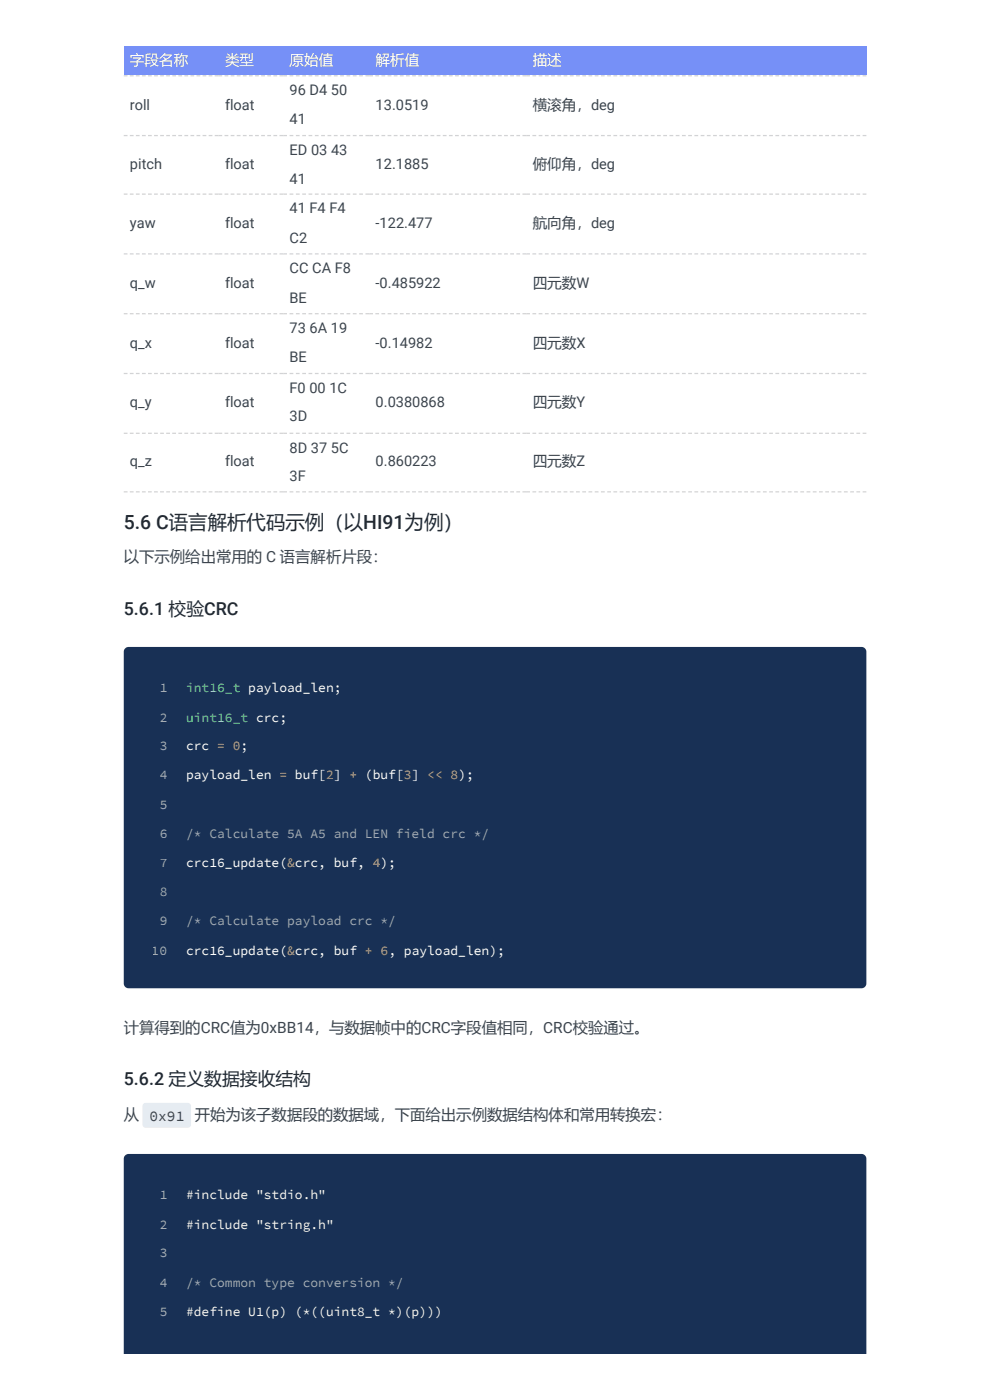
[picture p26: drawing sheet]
<svg xmlns="http://www.w3.org/2000/svg" width="210mm" height="297mm" viewBox="0 0 210 297" stroke-linecap="round" stroke-linejoin="round" font-family="sans-serif">
<defs><g id="words">
<text font-size="4.1" fill="#242a31" x="26.3" y="112.3">5.6 C语言解析代码示例（以HI91为例）</text>
<g font-size="3.8" fill="#242a31">
<text x="26.3" y="130.5">5.6.1 校验CRC</text>
<text x="26.3" y="230.5">5.6.2 定义数据接收结构</text>
</g>
<g font-size="3.3" fill="#3b454e">
<text x="26.3" y="119.4">以下示例给出常用的 C 语言解析片段：</text>
<text x="26.3" y="219.4">计算得到的CRC值为0xBB14，与数据帧中的CRC字段值相同，CRC校验通过。</text>
<text x="26.3" y="237.9">从</text>
<text x="41.3" y="237.9">开始为该子数据段的数据域，下面给出示例数据结构体和常用转换宏：</text>
</g>
<g font-size="3.1" fill="#fff">
<text x="27.6" y="13.8">字段名称</text>
<text x="47.8" y="13.8">类型</text>
<text x="61.5" y="13.8">原始值</text>
<text x="79.8" y="13.8">解析值</text>
<text x="113.1" y="13.8">描述</text>
</g>
<g font-size="3.1" fill="#3b454e">
<text x="27.6" y="23.4">roll</text>
<text x="47.8" y="23.4">float</text>
<text x="61.5" y="20.2">96 D4 50</text>
<text x="79.8" y="23.4">13.0519</text>
<text x="113.1" y="23.4">横滚角，deg</text>
<text x="61.5" y="26.3">41</text>
<text x="27.6" y="35.8">pitch</text>
<text x="47.8" y="35.8">float</text>
<text x="61.5" y="32.9">ED 03 43</text>
<text x="79.8" y="35.8">12.1885</text>
<text x="113.1" y="35.8">俯仰角，deg</text>
<text x="61.5" y="39">41</text>
<text x="61.5" y="45.3">41 F4 F4</text>
<text x="27.6" y="48.5">yaw</text>
<text x="47.8" y="48.5">float</text>
<text x="61.5" y="51.7">C2</text>
<text x="79.8" y="48.5">-122.477</text>
<text x="113.1" y="48.5">航向角，deg</text>
<text x="61.5" y="58">CC CA F8</text>
<text x="27.6" y="61.2">q_w</text>
<text x="47.8" y="61.2">float</text>
<text x="61.5" y="64.4">BE</text>
<text x="79.8" y="61.2">-0.485922</text>
<text x="113.1" y="61.2">四元数W</text>
<text x="61.5" y="70.7">73 6A 19</text>
<text x="27.6" y="73.9">q_x</text>
<text x="47.8" y="73.9">float</text>
<text x="61.5" y="76.8">BE</text>
<text x="79.8" y="73.9">-0.14982</text>
<text x="113.1" y="73.9">四元数X</text>
<text x="61.5" y="83.4">F0 00 1C</text>
<text x="27.6" y="86.3">q_y</text>
<text x="47.8" y="86.3">float</text>
<text x="61.5" y="89.5">3D</text>
<text x="79.8" y="86.3">0.0380868</text>
<text x="113.1" y="86.3">四元数Y</text>
<text x="27.6" y="99">q_z</text>
<text x="47.8" y="99">float</text>
<text x="61.5" y="96.1">8D 37 5C</text>
<text x="79.8" y="99">0.860223</text>
<text x="113.1" y="99">四元数Z</text>
<text x="61.5" y="102.2">3F</text>
<text x="31.7" y="238.1">0x91</text>
</g>
<g font-size="2.8" fill="#fff">
<text x="33.9" y="146.9">1</text>
<text x="33.9" y="153.3">2</text>
<text x="33.9" y="159.4">3</text>
<text x="39.5" y="159.4">crc = 0;</text>
<text x="33.9" y="165.5">4</text>
<text x="39.5" y="165.5">payload_len = buf[2] + (buf[3] &lt;&lt; 8);</text>
<text x="33.9" y="171.8">5</text>
<text x="33.9" y="177.9">6</text>
<text x="33.9" y="184.2">7</text>
<text x="39.5" y="184.2">crc16_update(&amp;crc, buf, 4);</text>
<text x="33.9" y="190.3">8</text>
<text x="33.9" y="196.4">9</text>
<text x="32.2" y="202.8">10</text>
<text x="39.5" y="202.8">crc16_update(&amp;crc, buf + 6, payload_len);</text>
<text x="33.9" y="254.6">1</text>
<text x="33.9" y="261">2</text>
<text x="33.9" y="267.1">3</text>
<text x="33.9" y="273.4">4</text>
<text x="33.9" y="279.5">5</text>
</g>
<g font-size="2.8" fill="#82ee9d">
<text x="39.5" y="146.9">int16_t payload_len;</text>
<text x="39.5" y="153.3">uint16_t crc;</text>
</g>
<g font-size="2.8" fill="#9daab6">
<text x="39.5" y="177.9">/* Calculate 5A A5 and LEN field crc */</text>
<text x="39.5" y="196.4">/* Calculate payload crc */</text>
<text x="39.5" y="273.4">/* Common type conversion */</text>
</g>
<g font-size="2.8" fill="#f8f8f2">
<text x="39.5" y="254.6">#include &quot;stdio.h&quot;</text>
<text x="39.5" y="261">#include &quot;string.h&quot;</text>
<text x="39.5" y="279.5">#define U1(p) (*((uint8_t *)(p)))</text>
</g>
</g></defs>
<g fill="#7690f7">
<path d="M26.3 9.9h20.1v6.1h-20.1z"/>
<path d="M46.4 9.9h13.7v6.1h-13.7z"/>
<path d="M60.1 9.9h18.3v6.1h-18.3z"/>
<path d="M78.4 9.9h33.3v6.1h-33.3z"/>
<path d="M111.7 9.9h72.3v6.1h-72.3z"/>
</g>
<g fill="#d3d3d3">
<path d="M26.3 16h.8v.2h-.8zM27.6 16h.8v.2h-.8zM28.9 16h.8v.2h-.8zM30.1 16h.8v.2h-.8zM31.4 16h.8v.2h-.8zM32.7 16h.8v.2h-.8zM34 16h.8v.2h-.8zM35.3 16h.8v.2h-.8zM36.6 16h.8v.2h-.8zM37.9 16h.8v.2h-.8zM39.2 16h.8v.2h-.8zM40.4 16h.8v.2h-.8zM41.7 16h.8v.2h-.8zM43 16h.8v.2h-.8zM44.3 16h.8v.2h-.8zM45.6 16h.8v.2h-.8z"/>
<path d="M46.4 16h.8v.2h-.8zM47.7 16h.8v.2h-.8zM49 16h.8v.2h-.8zM50.3 16h.8v.2h-.8zM51.6 16h.8v.2h-.8zM52.9 16h.8v.2h-.8zM54.2 16h.8v.2h-.8zM55.5 16h.8v.2h-.8zM56.8 16h.8v.2h-.8zM58.1 16h.8v.2h-.8zM59.4 16h.7v.2h-.7z"/>
<path d="M60.1 16h.8v.2h-.8zM61.5 16h.8v.2h-.8zM62.8 16h.8v.2h-.8zM64.2 16h.8v.2h-.8zM65.5 16h.8v.2h-.8zM66.9 16h.8v.2h-.8zM68.2 16h.8v.2h-.8zM69.6 16h.7v.2h-.7zM70.9 16h.8v.2h-.8zM72.2 16h.8v.2h-.8zM73.6 16h.8v.2h-.8zM74.9 16h.8v.2h-.8zM76.3 16h.8v.2h-.8zM77.6 16h.8v.2h-.8z"/>
<path d="M78.4 16h.8v.2h-.8zM79.7 16h.8v.2h-.8zM81 16h.8v.2h-.8zM82.3 16h.8v.2h-.8zM83.6 16h.8v.2h-.8zM84.9 16h.8v.2h-.8zM86.2 16h.8v.2h-.8zM87.5 16h.8v.2h-.8zM88.8 16h.8v.2h-.8zM90.1 16h.8v.2h-.8zM91.4 16h.8v.2h-.8zM92.7 16h.8v.2h-.8zM94 16h.8v.2h-.8zM95.3 16h.8v.2h-.8zM96.6 16h.8v.2h-.8zM97.9 16h.8v.2h-.8zM99.2 16h.8v.2h-.8zM100.5 16h.8v.2h-.8zM101.8 16h.8v.2h-.8zM103.1 16h.8v.2h-.8zM104.4 16h.8v.2h-.8zM105.7 16h.8v.2h-.8zM107 16h.8v.2h-.8zM108.3 16h.8v.2h-.8zM109.6 16h.8v.2h-.8zM110.9 16h.8v.2h-.8z"/>
<path d="M111.7 16h.8v.2h-.8zM113.1 16h.8v.2h-.8zM114.4 16h.8v.2h-.8zM115.7 16h.8v.2h-.8zM117 16h.8v.2h-.8zM118.4 16h.8v.2h-.8zM119.7 16h.8v.2h-.8zM121 16h.8v.2h-.8zM122.3 16h.8v.2h-.8zM123.6 16h.8v.2h-.8zM125 16h.8v.2h-.8zM126.3 16h.8v.2h-.8zM127.6 16h.8v.2h-.8zM128.9 16h.8v.2h-.8zM130.3 16h.8v.2h-.8zM131.6 16h.8v.2h-.8zM132.9 16h.8v.2h-.8zM134.2 16h.8v.2h-.8zM135.6 16h.7v.2h-.7zM136.9 16h.8v.2h-.8zM138.2 16h.8v.2h-.8zM139.5 16h.8v.2h-.8zM140.8 16h.8v.2h-.8zM142.2 16h.8v.2h-.8zM143.5 16h.8v.2h-.8zM144.8 16h.8v.2h-.8zM146.1 16h.8v.2h-.8zM147.5 16h.8v.2h-.8zM148.8 16h.8v.2h-.8zM150.1 16h.8v.2h-.8zM151.4 16h.8v.2h-.8zM152.8 16h.7v.2h-.7zM154.1 16h.8v.2h-.8zM155.4 16h.8v.2h-.8zM156.7 16h.8v.2h-.8zM158 16h.8v.2h-.8zM159.4 16h.8v.2h-.8zM160.7 16h.8v.2h-.8zM162 16h.8v.2h-.8zM163.3 16h.8v.2h-.8zM164.7 16h.8v.2h-.8zM166 16h.8v.2h-.8zM167.3 16h.8v.2h-.8zM168.6 16h.8v.2h-.8zM170 16h.7v.2h-.7zM171.3 16h.8v.2h-.8zM172.6 16h.8v.2h-.8zM173.9 16h.8v.2h-.8zM175.2 16h.8v.2h-.8zM176.6 16h.8v.2h-.8zM177.9 16h.8v.2h-.8zM179.2 16h.8v.2h-.8zM180.5 16h.8v.2h-.8zM181.9 16h.8v.2h-.8zM183.2 16h.8v.2h-.8z"/>
<path d="M26.3 28.7h.8v.2h-.8zM27.6 28.7h.8v.2h-.8zM28.9 28.7h.8v.2h-.8zM30.1 28.7h.8v.2h-.8zM31.4 28.7h.8v.2h-.8zM32.7 28.7h.8v.2h-.8zM34 28.7h.8v.2h-.8zM35.3 28.7h.8v.2h-.8zM36.6 28.7h.8v.2h-.8zM37.9 28.7h.8v.2h-.8zM39.2 28.7h.8v.2h-.8zM40.4 28.7h.8v.2h-.8zM41.7 28.7h.8v.2h-.8zM43 28.7h.8v.2h-.8zM44.3 28.7h.8v.2h-.8zM45.6 28.7h.8v.2h-.8z"/>
<path d="M46.4 28.7h.8v.2h-.8zM47.7 28.7h.8v.2h-.8zM49 28.7h.8v.2h-.8zM50.3 28.7h.8v.2h-.8zM51.6 28.7h.8v.2h-.8zM52.9 28.7h.8v.2h-.8zM54.2 28.7h.8v.2h-.8zM55.5 28.7h.8v.2h-.8zM56.8 28.7h.8v.2h-.8zM58.1 28.7h.8v.2h-.8zM59.4 28.7h.7v.2h-.7z"/>
<path d="M60.1 28.7h.8v.2h-.8zM61.5 28.7h.8v.2h-.8zM62.8 28.7h.8v.2h-.8zM64.2 28.7h.8v.2h-.8zM65.5 28.7h.8v.2h-.8zM66.9 28.7h.8v.2h-.8zM68.2 28.7h.8v.2h-.8zM69.6 28.7h.7v.2h-.7zM70.9 28.7h.8v.2h-.8zM72.2 28.7h.8v.2h-.8zM73.6 28.7h.8v.2h-.8zM74.9 28.7h.8v.2h-.8zM76.3 28.7h.8v.2h-.8zM77.6 28.7h.8v.2h-.8z"/>
<path d="M78.4 28.7h.8v.2h-.8zM79.7 28.7h.8v.2h-.8zM81 28.7h.8v.2h-.8zM82.3 28.7h.8v.2h-.8zM83.6 28.7h.8v.2h-.8zM84.9 28.7h.8v.2h-.8zM86.2 28.7h.8v.2h-.8zM87.5 28.7h.8v.2h-.8zM88.8 28.7h.8v.2h-.8zM90.1 28.7h.8v.2h-.8zM91.4 28.7h.8v.2h-.8zM92.7 28.7h.8v.2h-.8zM94 28.7h.8v.2h-.8zM95.3 28.7h.8v.2h-.8zM96.6 28.7h.8v.2h-.8zM97.9 28.7h.8v.2h-.8zM99.2 28.7h.8v.2h-.8zM100.5 28.7h.8v.2h-.8zM101.8 28.7h.8v.2h-.8zM103.1 28.7h.8v.2h-.8zM104.4 28.7h.8v.2h-.8zM105.7 28.7h.8v.2h-.8zM107 28.7h.8v.2h-.8zM108.3 28.7h.8v.2h-.8zM109.6 28.7h.8v.2h-.8zM110.9 28.7h.8v.2h-.8z"/>
<path d="M111.7 28.7h.8v.2h-.8zM113.1 28.7h.8v.2h-.8zM114.4 28.7h.8v.2h-.8zM115.7 28.7h.8v.2h-.8zM117 28.7h.8v.2h-.8zM118.4 28.7h.8v.2h-.8zM119.7 28.7h.8v.2h-.8zM121 28.7h.8v.2h-.8zM122.3 28.7h.8v.2h-.8zM123.6 28.7h.8v.2h-.8zM125 28.7h.8v.2h-.8zM126.3 28.7h.8v.2h-.8zM127.6 28.7h.8v.2h-.8zM128.9 28.7h.8v.2h-.8zM130.3 28.7h.8v.2h-.8zM131.6 28.7h.8v.2h-.8zM132.9 28.7h.8v.2h-.8zM134.2 28.7h.8v.2h-.8zM135.6 28.7h.7v.2h-.7zM136.9 28.7h.8v.2h-.8zM138.2 28.7h.8v.2h-.8zM139.5 28.7h.8v.2h-.8zM140.8 28.7h.8v.2h-.8zM142.2 28.7h.8v.2h-.8zM143.5 28.7h.8v.2h-.8zM144.8 28.7h.8v.2h-.8zM146.1 28.7h.8v.2h-.8zM147.5 28.7h.8v.2h-.8zM148.8 28.7h.8v.2h-.8zM150.1 28.7h.8v.2h-.8zM151.4 28.7h.8v.2h-.8zM152.8 28.7h.7v.2h-.7zM154.1 28.7h.8v.2h-.8zM155.4 28.7h.8v.2h-.8zM156.7 28.7h.8v.2h-.8zM158 28.7h.8v.2h-.8zM159.4 28.7h.8v.2h-.8zM160.7 28.7h.8v.2h-.8zM162 28.7h.8v.2h-.8zM163.3 28.7h.8v.2h-.8zM164.7 28.7h.8v.2h-.8zM166 28.7h.8v.2h-.8zM167.3 28.7h.8v.2h-.8zM168.6 28.7h.8v.2h-.8zM170 28.7h.7v.2h-.7zM171.3 28.7h.8v.2h-.8zM172.6 28.7h.8v.2h-.8zM173.9 28.7h.8v.2h-.8zM175.2 28.7h.8v.2h-.8zM176.6 28.7h.8v.2h-.8zM177.9 28.7h.8v.2h-.8zM179.2 28.7h.8v.2h-.8zM180.5 28.7h.8v.2h-.8zM181.9 28.7h.8v.2h-.8zM183.2 28.7h.8v.2h-.8z"/>
<path d="M26.3 41.1h.8v.3h-.8zM27.6 41.1h.8v.3h-.8zM28.9 41.1h.8v.3h-.8zM30.1 41.1h.8v.3h-.8zM31.4 41.1h.8v.3h-.8zM32.7 41.1h.8v.3h-.8zM34 41.1h.8v.3h-.8zM35.3 41.1h.8v.3h-.8zM36.6 41.1h.8v.3h-.8zM37.9 41.1h.8v.3h-.8zM39.2 41.1h.8v.3h-.8zM40.4 41.1h.8v.3h-.8zM41.7 41.1h.8v.3h-.8zM43 41.1h.8v.3h-.8zM44.3 41.1h.8v.3h-.8zM45.6 41.1h.8v.3h-.8z"/>
<path d="M46.4 41.1h.8v.3h-.8zM47.7 41.1h.8v.3h-.8zM49 41.1h.8v.3h-.8zM50.3 41.1h.8v.3h-.8zM51.6 41.1h.8v.3h-.8zM52.9 41.1h.8v.3h-.8zM54.2 41.1h.8v.3h-.8zM55.5 41.1h.8v.3h-.8zM56.8 41.1h.8v.3h-.8zM58.1 41.1h.8v.3h-.8zM59.4 41.1h.7v.3h-.7z"/>
<path d="M60.1 41.1h.8v.3h-.8zM61.5 41.1h.8v.3h-.8zM62.8 41.1h.8v.3h-.8zM64.2 41.1h.8v.3h-.8zM65.5 41.1h.8v.3h-.8zM66.9 41.1h.8v.3h-.8zM68.2 41.1h.8v.3h-.8zM69.6 41.1h.7v.3h-.7zM70.9 41.1h.8v.3h-.8zM72.2 41.1h.8v.3h-.8zM73.6 41.1h.8v.3h-.8zM74.9 41.1h.8v.3h-.8zM76.3 41.1h.8v.3h-.8zM77.6 41.1h.8v.3h-.8z"/>
<path d="M78.4 41.1h.8v.3h-.8zM79.7 41.1h.8v.3h-.8zM81 41.1h.8v.3h-.8zM82.3 41.1h.8v.3h-.8zM83.6 41.1h.8v.3h-.8zM84.9 41.1h.8v.3h-.8zM86.2 41.1h.8v.3h-.8zM87.5 41.1h.8v.3h-.8zM88.8 41.1h.8v.3h-.8zM90.1 41.1h.8v.3h-.8zM91.4 41.1h.8v.3h-.8zM92.7 41.1h.8v.3h-.8zM94 41.1h.8v.3h-.8zM95.3 41.1h.8v.3h-.8zM96.6 41.1h.8v.3h-.8zM97.9 41.1h.8v.3h-.8zM99.2 41.1h.8v.3h-.8zM100.5 41.1h.8v.3h-.8zM101.8 41.1h.8v.3h-.8zM103.1 41.1h.8v.3h-.8zM104.4 41.1h.8v.3h-.8zM105.7 41.1h.8v.3h-.8zM107 41.1h.8v.3h-.8zM108.3 41.1h.8v.3h-.8zM109.6 41.1h.8v.3h-.8zM110.9 41.1h.8v.3h-.8z"/>
<path d="M111.7 41.1h.8v.3h-.8zM113.1 41.1h.8v.3h-.8zM114.4 41.1h.8v.3h-.8zM115.7 41.1h.8v.3h-.8zM117 41.1h.8v.3h-.8zM118.4 41.1h.8v.3h-.8zM119.7 41.1h.8v.3h-.8zM121 41.1h.8v.3h-.8zM122.3 41.1h.8v.3h-.8zM123.6 41.1h.8v.3h-.8zM125 41.1h.8v.3h-.8zM126.3 41.1h.8v.3h-.8zM127.6 41.1h.8v.3h-.8zM128.9 41.1h.8v.3h-.8zM130.3 41.1h.8v.3h-.8zM131.6 41.1h.8v.3h-.8zM132.9 41.1h.8v.3h-.8zM134.2 41.1h.8v.3h-.8zM135.6 41.1h.7v.3h-.7zM136.9 41.1h.8v.3h-.8zM138.2 41.1h.8v.3h-.8zM139.5 41.1h.8v.3h-.8zM140.8 41.1h.8v.3h-.8zM142.2 41.1h.8v.3h-.8zM143.5 41.1h.8v.3h-.8zM144.8 41.1h.8v.3h-.8zM146.1 41.1h.8v.3h-.8zM147.5 41.1h.8v.3h-.8zM148.8 41.1h.8v.3h-.8zM150.1 41.1h.8v.3h-.8zM151.4 41.1h.8v.3h-.8zM152.8 41.1h.7v.3h-.7zM154.1 41.1h.8v.3h-.8zM155.4 41.1h.8v.3h-.8zM156.7 41.1h.8v.3h-.8zM158 41.1h.8v.3h-.8zM159.4 41.1h.8v.3h-.8zM160.7 41.1h.8v.3h-.8zM162 41.1h.8v.3h-.8zM163.3 41.1h.8v.3h-.8zM164.7 41.1h.8v.3h-.8zM166 41.1h.8v.3h-.8zM167.3 41.1h.8v.3h-.8zM168.6 41.1h.8v.3h-.8zM170 41.1h.7v.3h-.7zM171.3 41.1h.8v.3h-.8zM172.6 41.1h.8v.3h-.8zM173.9 41.1h.8v.3h-.8zM175.2 41.1h.8v.3h-.8zM176.6 41.1h.8v.3h-.8zM177.9 41.1h.8v.3h-.8zM179.2 41.1h.8v.3h-.8zM180.5 41.1h.8v.3h-.8zM181.9 41.1h.8v.3h-.8zM183.2 41.1h.8v.3h-.8z"/>
<path d="M26.3 53.8h.8v.3h-.8zM27.6 53.8h.8v.3h-.8zM28.9 53.8h.8v.3h-.8zM30.1 53.8h.8v.3h-.8zM31.4 53.8h.8v.3h-.8zM32.7 53.8h.8v.3h-.8zM34 53.8h.8v.3h-.8zM35.3 53.8h.8v.3h-.8zM36.6 53.8h.8v.3h-.8zM37.9 53.8h.8v.3h-.8zM39.2 53.8h.8v.3h-.8zM40.4 53.8h.8v.3h-.8zM41.7 53.8h.8v.3h-.8zM43 53.8h.8v.3h-.8zM44.3 53.8h.8v.3h-.8zM45.6 53.8h.8v.3h-.8z"/>
<path d="M46.4 53.8h.8v.3h-.8zM47.7 53.8h.8v.3h-.8zM49 53.8h.8v.3h-.8zM50.3 53.8h.8v.3h-.8zM51.6 53.8h.8v.3h-.8zM52.9 53.8h.8v.3h-.8zM54.2 53.8h.8v.3h-.8zM55.5 53.8h.8v.3h-.8zM56.8 53.8h.8v.3h-.8zM58.1 53.8h.8v.3h-.8zM59.4 53.8h.7v.3h-.7z"/>
<path d="M60.1 53.8h.8v.3h-.8zM61.5 53.8h.8v.3h-.8zM62.8 53.8h.8v.3h-.8zM64.2 53.8h.8v.3h-.8zM65.5 53.8h.8v.3h-.8zM66.9 53.8h.8v.3h-.8zM68.2 53.8h.8v.3h-.8zM69.6 53.8h.7v.3h-.7zM70.9 53.8h.8v.3h-.8zM72.2 53.8h.8v.3h-.8zM73.6 53.8h.8v.3h-.8zM74.9 53.8h.8v.3h-.8zM76.3 53.8h.8v.3h-.8zM77.6 53.8h.8v.3h-.8z"/>
<path d="M78.4 53.8h.8v.3h-.8zM79.7 53.8h.8v.3h-.8zM81 53.8h.8v.3h-.8zM82.3 53.8h.8v.3h-.8zM83.6 53.8h.8v.3h-.8zM84.9 53.8h.8v.3h-.8zM86.2 53.8h.8v.3h-.8zM87.5 53.8h.8v.3h-.8zM88.8 53.8h.8v.3h-.8zM90.1 53.8h.8v.3h-.8zM91.4 53.8h.8v.3h-.8zM92.7 53.8h.8v.3h-.8zM94 53.8h.8v.3h-.8zM95.3 53.8h.8v.3h-.8zM96.6 53.8h.8v.3h-.8zM97.9 53.8h.8v.3h-.8zM99.2 53.8h.8v.3h-.8zM100.5 53.8h.8v.3h-.8zM101.8 53.8h.8v.3h-.8zM103.1 53.8h.8v.3h-.8zM104.4 53.8h.8v.3h-.8zM105.7 53.8h.8v.3h-.8zM107 53.8h.8v.3h-.8zM108.3 53.8h.8v.3h-.8zM109.6 53.8h.8v.3h-.8zM110.9 53.8h.8v.3h-.8z"/>
<path d="M111.7 53.8h.8v.3h-.8zM113.1 53.8h.8v.3h-.8zM114.4 53.8h.8v.3h-.8zM115.7 53.8h.8v.3h-.8zM117 53.8h.8v.3h-.8zM118.4 53.8h.8v.3h-.8zM119.7 53.8h.8v.3h-.8zM121 53.8h.8v.3h-.8zM122.3 53.8h.8v.3h-.8zM123.6 53.8h.8v.3h-.8zM125 53.8h.8v.3h-.8zM126.3 53.8h.8v.3h-.8zM127.6 53.8h.8v.3h-.8zM128.9 53.8h.8v.3h-.8zM130.3 53.8h.8v.3h-.8zM131.6 53.8h.8v.3h-.8zM132.9 53.8h.8v.3h-.8zM134.2 53.8h.8v.3h-.8zM135.6 53.8h.7v.3h-.7zM136.9 53.8h.8v.3h-.8zM138.2 53.8h.8v.3h-.8zM139.5 53.8h.8v.3h-.8zM140.8 53.8h.8v.3h-.8zM142.2 53.8h.8v.3h-.8zM143.5 53.8h.8v.3h-.8zM144.8 53.8h.8v.3h-.8zM146.1 53.8h.8v.3h-.8zM147.5 53.8h.8v.3h-.8zM148.8 53.8h.8v.3h-.8zM150.1 53.8h.8v.3h-.8zM151.4 53.8h.8v.3h-.8zM152.8 53.8h.7v.3h-.7zM154.1 53.8h.8v.3h-.8zM155.4 53.8h.8v.3h-.8zM156.7 53.8h.8v.3h-.8zM158 53.8h.8v.3h-.8zM159.4 53.8h.8v.3h-.8zM160.7 53.8h.8v.3h-.8zM162 53.8h.8v.3h-.8zM163.3 53.8h.8v.3h-.8zM164.7 53.8h.8v.3h-.8zM166 53.8h.8v.3h-.8zM167.3 53.8h.8v.3h-.8zM168.6 53.8h.8v.3h-.8zM170 53.8h.7v.3h-.7zM171.3 53.8h.8v.3h-.8zM172.6 53.8h.8v.3h-.8zM173.9 53.8h.8v.3h-.8zM175.2 53.8h.8v.3h-.8zM176.6 53.8h.8v.3h-.8zM177.9 53.8h.8v.3h-.8zM179.2 53.8h.8v.3h-.8zM180.5 53.8h.8v.3h-.8zM181.9 53.8h.8v.3h-.8zM183.2 53.8h.8v.3h-.8z"/>
<path d="M26.3 66.5h.8v.3h-.8zM27.6 66.5h.8v.3h-.8zM28.9 66.5h.8v.3h-.8zM30.1 66.5h.8v.3h-.8zM31.4 66.5h.8v.3h-.8zM32.7 66.5h.8v.3h-.8zM34 66.5h.8v.3h-.8zM35.3 66.5h.8v.3h-.8zM36.6 66.5h.8v.3h-.8zM37.9 66.5h.8v.3h-.8zM39.2 66.5h.8v.3h-.8zM40.4 66.5h.8v.3h-.8zM41.7 66.5h.8v.3h-.8zM43 66.5h.8v.3h-.8zM44.3 66.5h.8v.3h-.8zM45.6 66.5h.8v.3h-.8z"/>
<path d="M46.4 66.5h.8v.3h-.8zM47.7 66.5h.8v.3h-.8zM49 66.5h.8v.3h-.8zM50.3 66.5h.8v.3h-.8zM51.6 66.5h.8v.3h-.8zM52.9 66.5h.8v.3h-.8zM54.2 66.5h.8v.3h-.8zM55.5 66.5h.8v.3h-.8zM56.8 66.5h.8v.3h-.8zM58.1 66.5h.8v.3h-.8zM59.4 66.5h.7v.3h-.7z"/>
<path d="M60.1 66.5h.8v.3h-.8zM61.5 66.5h.8v.3h-.8zM62.8 66.5h.8v.3h-.8zM64.2 66.5h.8v.3h-.8zM65.5 66.5h.8v.3h-.8zM66.9 66.5h.8v.3h-.8zM68.2 66.5h.8v.3h-.8zM69.6 66.5h.7v.3h-.7zM70.9 66.5h.8v.3h-.8zM72.2 66.5h.8v.3h-.8zM73.6 66.5h.8v.3h-.8zM74.9 66.5h.8v.3h-.8zM76.3 66.5h.8v.3h-.8zM77.6 66.5h.8v.3h-.8z"/>
<path d="M78.4 66.5h.8v.3h-.8zM79.7 66.5h.8v.3h-.8zM81 66.5h.8v.3h-.8zM82.3 66.5h.8v.3h-.8zM83.6 66.5h.8v.3h-.8zM84.9 66.5h.8v.3h-.8zM86.2 66.5h.8v.3h-.8zM87.5 66.5h.8v.3h-.8zM88.8 66.5h.8v.3h-.8zM90.1 66.5h.8v.3h-.8zM91.4 66.5h.8v.3h-.8zM92.7 66.5h.8v.3h-.8zM94 66.5h.8v.3h-.8zM95.3 66.5h.8v.3h-.8zM96.6 66.5h.8v.3h-.8zM97.9 66.5h.8v.3h-.8zM99.2 66.5h.8v.3h-.8zM100.5 66.5h.8v.3h-.8zM101.8 66.5h.8v.3h-.8zM103.1 66.5h.8v.3h-.8zM104.4 66.5h.8v.3h-.8zM105.7 66.5h.8v.3h-.8zM107 66.5h.8v.3h-.8zM108.3 66.5h.8v.3h-.8zM109.6 66.5h.8v.3h-.8zM110.9 66.5h.8v.3h-.8z"/>
<path d="M111.7 66.5h.8v.3h-.8zM113.1 66.5h.8v.3h-.8zM114.4 66.5h.8v.3h-.8zM115.7 66.5h.8v.3h-.8zM117 66.5h.8v.3h-.8zM118.4 66.5h.8v.3h-.8zM119.7 66.5h.8v.3h-.8zM121 66.5h.8v.3h-.8zM122.3 66.5h.8v.3h-.8zM123.6 66.5h.8v.3h-.8zM125 66.5h.8v.3h-.8zM126.3 66.5h.8v.3h-.8zM127.6 66.5h.8v.3h-.8zM128.9 66.5h.8v.3h-.8zM130.3 66.5h.8v.3h-.8zM131.6 66.5h.8v.3h-.8zM132.9 66.5h.8v.3h-.8zM134.2 66.5h.8v.3h-.8zM135.6 66.5h.7v.3h-.7zM136.9 66.5h.8v.3h-.8zM138.2 66.5h.8v.3h-.8zM139.5 66.5h.8v.3h-.8zM140.8 66.5h.8v.3h-.8zM142.2 66.5h.8v.3h-.8zM143.5 66.5h.8v.3h-.8zM144.8 66.5h.8v.3h-.8zM146.1 66.5h.8v.3h-.8zM147.5 66.5h.8v.3h-.8zM148.8 66.5h.8v.3h-.8zM150.1 66.5h.8v.3h-.8zM151.4 66.5h.8v.3h-.8zM152.8 66.5h.7v.3h-.7zM154.1 66.5h.8v.3h-.8zM155.4 66.5h.8v.3h-.8zM156.7 66.5h.8v.3h-.8zM158 66.5h.8v.3h-.8zM159.4 66.5h.8v.3h-.8zM160.7 66.5h.8v.3h-.8zM162 66.5h.8v.3h-.8zM163.3 66.5h.8v.3h-.8zM164.7 66.5h.8v.3h-.8zM166 66.5h.8v.3h-.8zM167.3 66.5h.8v.3h-.8zM168.6 66.5h.8v.3h-.8zM170 66.5h.7v.3h-.7zM171.3 66.5h.8v.3h-.8zM172.6 66.5h.8v.3h-.8zM173.9 66.5h.8v.3h-.8zM175.2 66.5h.8v.3h-.8zM176.6 66.5h.8v.3h-.8zM177.9 66.5h.8v.3h-.8zM179.2 66.5h.8v.3h-.8zM180.5 66.5h.8v.3h-.8zM181.9 66.5h.8v.3h-.8zM183.2 66.5h.8v.3h-.8z"/>
<path d="M26.3 79.2h.8v.3h-.8zM27.6 79.2h.8v.3h-.8zM28.9 79.2h.8v.3h-.8zM30.1 79.2h.8v.3h-.8zM31.4 79.2h.8v.3h-.8zM32.7 79.2h.8v.3h-.8zM34 79.2h.8v.3h-.8zM35.3 79.2h.8v.3h-.8zM36.6 79.2h.8v.3h-.8zM37.9 79.2h.8v.3h-.8zM39.2 79.2h.8v.3h-.8zM40.4 79.2h.8v.3h-.8zM41.7 79.2h.8v.3h-.8zM43 79.2h.8v.3h-.8zM44.3 79.2h.8v.3h-.8zM45.6 79.2h.8v.3h-.8z"/>
<path d="M46.4 79.2h.8v.3h-.8zM47.7 79.2h.8v.3h-.8zM49 79.2h.8v.3h-.8zM50.3 79.2h.8v.3h-.8zM51.6 79.2h.8v.3h-.8zM52.9 79.2h.8v.3h-.8zM54.2 79.2h.8v.3h-.8zM55.5 79.2h.8v.3h-.8zM56.8 79.2h.8v.3h-.8zM58.1 79.2h.8v.3h-.8zM59.4 79.2h.7v.3h-.7z"/>
<path d="M60.1 79.2h.8v.3h-.8zM61.5 79.2h.8v.3h-.8zM62.8 79.2h.8v.3h-.8zM64.2 79.2h.8v.3h-.8zM65.5 79.2h.8v.3h-.8zM66.9 79.2h.8v.3h-.8zM68.2 79.2h.8v.3h-.8zM69.6 79.2h.7v.3h-.7zM70.9 79.2h.8v.3h-.8zM72.2 79.2h.8v.3h-.8zM73.6 79.2h.8v.3h-.8zM74.9 79.2h.8v.3h-.8zM76.3 79.2h.8v.3h-.8zM77.6 79.2h.8v.3h-.8z"/>
<path d="M78.4 79.2h.8v.3h-.8zM79.7 79.2h.8v.3h-.8zM81 79.2h.8v.3h-.8zM82.3 79.2h.8v.3h-.8zM83.6 79.2h.8v.3h-.8zM84.9 79.2h.8v.3h-.8zM86.2 79.2h.8v.3h-.8zM87.5 79.2h.8v.3h-.8zM88.8 79.2h.8v.3h-.8zM90.1 79.2h.8v.3h-.8zM91.4 79.2h.8v.3h-.8zM92.7 79.2h.8v.3h-.8zM94 79.2h.8v.3h-.8zM95.3 79.2h.8v.3h-.8zM96.6 79.2h.8v.3h-.8zM97.9 79.2h.8v.3h-.8zM99.2 79.2h.8v.3h-.8zM100.5 79.2h.8v.3h-.8zM101.8 79.2h.8v.3h-.8zM103.1 79.2h.8v.3h-.8zM104.4 79.2h.8v.3h-.8zM105.7 79.2h.8v.3h-.8zM107 79.2h.8v.3h-.8zM108.3 79.2h.8v.3h-.8zM109.6 79.2h.8v.3h-.8zM110.9 79.2h.8v.3h-.8z"/>
<path d="M111.7 79.2h.8v.3h-.8zM113.1 79.2h.8v.3h-.8zM114.4 79.2h.8v.3h-.8zM115.7 79.2h.8v.3h-.8zM117 79.2h.8v.3h-.8zM118.4 79.2h.8v.3h-.8zM119.7 79.2h.8v.3h-.8zM121 79.2h.8v.3h-.8zM122.3 79.2h.8v.3h-.8zM123.6 79.2h.8v.3h-.8zM125 79.2h.8v.3h-.8zM126.3 79.2h.8v.3h-.8zM127.6 79.2h.8v.3h-.8zM128.9 79.2h.8v.3h-.8zM130.3 79.2h.8v.3h-.8zM131.6 79.2h.8v.3h-.8zM132.9 79.2h.8v.3h-.8zM134.2 79.2h.8v.3h-.8zM135.6 79.2h.7v.3h-.7zM136.9 79.2h.8v.3h-.8zM138.2 79.2h.8v.3h-.8zM139.5 79.2h.8v.3h-.8zM140.8 79.2h.8v.3h-.8zM142.2 79.2h.8v.3h-.8zM143.5 79.2h.8v.3h-.8zM144.8 79.2h.8v.3h-.8zM146.1 79.2h.8v.3h-.8zM147.5 79.2h.8v.3h-.8zM148.8 79.2h.8v.3h-.8zM150.1 79.2h.8v.3h-.8zM151.4 79.2h.8v.3h-.8zM152.8 79.2h.7v.3h-.7zM154.1 79.2h.8v.3h-.8zM155.4 79.2h.8v.3h-.8zM156.7 79.2h.8v.3h-.8zM158 79.2h.8v.3h-.8zM159.4 79.2h.8v.3h-.8zM160.7 79.2h.8v.3h-.8zM162 79.2h.8v.3h-.8zM163.3 79.2h.8v.3h-.8zM164.7 79.2h.8v.3h-.8zM166 79.2h.8v.3h-.8zM167.3 79.2h.8v.3h-.8zM168.6 79.2h.8v.3h-.8zM170 79.2h.7v.3h-.7zM171.3 79.2h.8v.3h-.8zM172.6 79.2h.8v.3h-.8zM173.9 79.2h.8v.3h-.8zM175.2 79.2h.8v.3h-.8zM176.6 79.2h.8v.3h-.8zM177.9 79.2h.8v.3h-.8zM179.2 79.2h.8v.3h-.8zM180.5 79.2h.8v.3h-.8zM181.9 79.2h.8v.3h-.8zM183.2 79.2h.8v.3h-.8z"/>
<path d="M26.3 91.9h.8v.3h-.8zM27.6 91.9h.8v.3h-.8zM28.9 91.9h.8v.3h-.8zM30.1 91.9h.8v.3h-.8zM31.4 91.9h.8v.3h-.8zM32.7 91.9h.8v.3h-.8zM34 91.9h.8v.3h-.8zM35.3 91.9h.8v.3h-.8zM36.6 91.9h.8v.3h-.8zM37.9 91.9h.8v.3h-.8zM39.2 91.9h.8v.3h-.8zM40.4 91.9h.8v.3h-.8zM41.7 91.9h.8v.3h-.8zM43 91.9h.8v.3h-.8zM44.3 91.9h.8v.3h-.8zM45.6 91.9h.8v.3h-.8z"/>
<path d="M46.4 91.9h.8v.3h-.8zM47.7 91.9h.8v.3h-.8zM49 91.9h.8v.3h-.8zM50.3 91.9h.8v.3h-.8zM51.6 91.9h.8v.3h-.8zM52.9 91.9h.8v.3h-.8zM54.2 91.9h.8v.3h-.8zM55.5 91.9h.8v.3h-.8zM56.8 91.9h.8v.3h-.8zM58.1 91.9h.8v.3h-.8zM59.4 91.9h.7v.3h-.7z"/>
<path d="M60.1 91.9h.8v.3h-.8zM61.5 91.9h.8v.3h-.8zM62.8 91.9h.8v.3h-.8zM64.2 91.9h.8v.3h-.8zM65.5 91.9h.8v.3h-.8zM66.9 91.9h.8v.3h-.8zM68.2 91.9h.8v.3h-.8zM69.6 91.9h.7v.3h-.7zM70.9 91.9h.8v.3h-.8zM72.2 91.9h.8v.3h-.8zM73.6 91.9h.8v.3h-.8zM74.9 91.9h.8v.3h-.8zM76.3 91.9h.8v.3h-.8zM77.6 91.9h.8v.3h-.8z"/>
<path d="M78.4 91.9h.8v.3h-.8zM79.7 91.9h.8v.3h-.8zM81 91.9h.8v.3h-.8zM82.3 91.9h.8v.3h-.8zM83.6 91.9h.8v.3h-.8zM84.9 91.9h.8v.3h-.8zM86.2 91.9h.8v.3h-.8zM87.5 91.9h.8v.3h-.8zM88.8 91.9h.8v.3h-.8zM90.1 91.9h.8v.3h-.8zM91.4 91.9h.8v.3h-.8zM92.7 91.9h.8v.3h-.8zM94 91.9h.8v.3h-.8zM95.3 91.9h.8v.3h-.8zM96.6 91.9h.8v.3h-.8zM97.9 91.9h.8v.3h-.8zM99.2 91.9h.8v.3h-.8zM100.5 91.9h.8v.3h-.8zM101.8 91.9h.8v.3h-.8zM103.1 91.9h.8v.3h-.8zM104.4 91.9h.8v.3h-.8zM105.7 91.9h.8v.3h-.8zM107 91.9h.8v.3h-.8zM108.3 91.9h.8v.3h-.8zM109.6 91.9h.8v.3h-.8zM110.9 91.9h.8v.3h-.8z"/>
<path d="M111.7 91.9h.8v.3h-.8zM113.1 91.9h.8v.3h-.8zM114.4 91.9h.8v.3h-.8zM115.7 91.9h.8v.3h-.8zM117 91.9h.8v.3h-.8zM118.4 91.9h.8v.3h-.8zM119.7 91.9h.8v.3h-.8zM121 91.9h.8v.3h-.8zM122.3 91.9h.8v.3h-.8zM123.6 91.9h.8v.3h-.8zM125 91.9h.8v.3h-.8zM126.3 91.9h.8v.3h-.8zM127.6 91.9h.8v.3h-.8zM128.9 91.9h.8v.3h-.8zM130.3 91.9h.8v.3h-.8zM131.6 91.9h.8v.3h-.8zM132.9 91.9h.8v.3h-.8zM134.2 91.9h.8v.3h-.8zM135.6 91.9h.7v.3h-.7zM136.9 91.9h.8v.3h-.8zM138.2 91.9h.8v.3h-.8zM139.5 91.9h.8v.3h-.8zM140.8 91.9h.8v.3h-.8zM142.2 91.9h.8v.3h-.8zM143.5 91.9h.8v.3h-.8zM144.8 91.9h.8v.3h-.8zM146.1 91.9h.8v.3h-.8zM147.5 91.9h.8v.3h-.8zM148.8 91.9h.8v.3h-.8zM150.1 91.9h.8v.3h-.8zM151.4 91.9h.8v.3h-.8zM152.8 91.9h.7v.3h-.7zM154.1 91.9h.8v.3h-.8zM155.4 91.9h.8v.3h-.8zM156.7 91.9h.8v.3h-.8zM158 91.9h.8v.3h-.8zM159.4 91.9h.8v.3h-.8zM160.7 91.9h.8v.3h-.8zM162 91.9h.8v.3h-.8zM163.3 91.9h.8v.3h-.8zM164.7 91.9h.8v.3h-.8zM166 91.9h.8v.3h-.8zM167.3 91.9h.8v.3h-.8zM168.6 91.9h.8v.3h-.8zM170 91.9h.7v.3h-.7zM171.3 91.9h.8v.3h-.8zM172.6 91.9h.8v.3h-.8zM173.9 91.9h.8v.3h-.8zM175.2 91.9h.8v.3h-.8zM176.6 91.9h.8v.3h-.8zM177.9 91.9h.8v.3h-.8zM179.2 91.9h.8v.3h-.8zM180.5 91.9h.8v.3h-.8zM181.9 91.9h.8v.3h-.8zM183.2 91.9h.8v.3h-.8z"/>
<path d="M26.3 104.3h.8v.3h-.8zM27.6 104.3h.8v.3h-.8zM28.9 104.3h.8v.3h-.8zM30.1 104.3h.8v.3h-.8zM31.4 104.3h.8v.3h-.8zM32.7 104.3h.8v.3h-.8zM34 104.3h.8v.3h-.8zM35.3 104.3h.8v.3h-.8zM36.6 104.3h.8v.3h-.8zM37.9 104.3h.8v.3h-.8zM39.2 104.3h.8v.3h-.8zM40.4 104.3h.8v.3h-.8zM41.7 104.3h.8v.3h-.8zM43 104.3h.8v.3h-.8zM44.3 104.3h.8v.3h-.8zM45.6 104.3h.8v.3h-.8z"/>
<path d="M46.4 104.3h.8v.3h-.8zM47.7 104.3h.8v.3h-.8zM49 104.3h.8v.3h-.8zM50.3 104.3h.8v.3h-.8zM51.6 104.3h.8v.3h-.8zM52.9 104.3h.8v.3h-.8zM54.2 104.3h.8v.3h-.8zM55.5 104.3h.8v.3h-.8zM56.8 104.3h.8v.3h-.8zM58.1 104.3h.8v.3h-.8zM59.4 104.3h.7v.3h-.7z"/>
<path d="M60.1 104.3h.8v.3h-.8zM61.5 104.3h.8v.3h-.8zM62.8 104.3h.8v.3h-.8zM64.2 104.3h.8v.3h-.8zM65.5 104.3h.8v.3h-.8zM66.9 104.3h.8v.3h-.8zM68.2 104.3h.8v.3h-.8zM69.6 104.3h.7v.3h-.7zM70.9 104.3h.8v.3h-.8zM72.2 104.3h.8v.3h-.8zM73.6 104.3h.8v.3h-.8zM74.9 104.3h.8v.3h-.8zM76.3 104.3h.8v.3h-.8zM77.6 104.3h.8v.3h-.8z"/>
<path d="M78.4 104.3h.8v.3h-.8zM79.7 104.3h.8v.3h-.8zM81 104.3h.8v.3h-.8zM82.3 104.3h.8v.3h-.8zM83.6 104.3h.8v.3h-.8zM84.9 104.3h.8v.3h-.8zM86.2 104.3h.8v.3h-.8zM87.5 104.3h.8v.3h-.8zM88.8 104.3h.8v.3h-.8zM90.1 104.3h.8v.3h-.8zM91.4 104.3h.8v.3h-.8zM92.7 104.3h.8v.3h-.8zM94 104.3h.8v.3h-.8zM95.3 104.3h.8v.3h-.8zM96.6 104.3h.8v.3h-.8zM97.9 104.3h.8v.3h-.8zM99.2 104.3h.8v.3h-.8zM100.5 104.3h.8v.3h-.8zM101.8 104.3h.8v.3h-.8zM103.1 104.3h.8v.3h-.8zM104.4 104.3h.8v.3h-.8zM105.7 104.3h.8v.3h-.8zM107 104.3h.8v.3h-.8zM108.3 104.3h.8v.3h-.8zM109.6 104.3h.8v.3h-.8zM110.9 104.3h.8v.3h-.8z"/>
<path d="M111.7 104.3h.8v.3h-.8zM113.1 104.3h.8v.3h-.8zM114.4 104.3h.8v.3h-.8zM115.7 104.3h.8v.3h-.8zM117 104.3h.8v.3h-.8zM118.4 104.3h.8v.3h-.8zM119.7 104.3h.8v.3h-.8zM121 104.3h.8v.3h-.8zM122.3 104.3h.8v.3h-.8zM123.6 104.3h.8v.3h-.8zM125 104.3h.8v.3h-.8zM126.3 104.3h.8v.3h-.8zM127.6 104.3h.8v.3h-.8zM128.9 104.3h.8v.3h-.8zM130.3 104.3h.8v.3h-.8zM131.6 104.3h.8v.3h-.8zM132.9 104.3h.8v.3h-.8zM134.2 104.3h.8v.3h-.8zM135.6 104.3h.7v.3h-.7zM136.9 104.3h.8v.3h-.8zM138.2 104.3h.8v.3h-.8zM139.5 104.3h.8v.3h-.8zM140.8 104.3h.8v.3h-.8zM142.2 104.3h.8v.3h-.8zM143.5 104.3h.8v.3h-.8zM144.8 104.3h.8v.3h-.8zM146.1 104.3h.8v.3h-.8zM147.5 104.3h.8v.3h-.8zM148.8 104.3h.8v.3h-.8zM150.1 104.3h.8v.3h-.8zM151.4 104.3h.8v.3h-.8zM152.8 104.3h.7v.3h-.7zM154.1 104.3h.8v.3h-.8zM155.4 104.3h.8v.3h-.8zM156.7 104.3h.8v.3h-.8zM158 104.3h.8v.3h-.8zM159.4 104.3h.8v.3h-.8zM160.7 104.3h.8v.3h-.8zM162 104.3h.8v.3h-.8zM163.3 104.3h.8v.3h-.8zM164.7 104.3h.8v.3h-.8zM166 104.3h.8v.3h-.8zM167.3 104.3h.8v.3h-.8zM168.6 104.3h.8v.3h-.8zM170 104.3h.7v.3h-.7zM171.3 104.3h.8v.3h-.8zM172.6 104.3h.8v.3h-.8zM173.9 104.3h.8v.3h-.8zM175.2 104.3h.8v.3h-.8zM176.6 104.3h.8v.3h-.8zM177.9 104.3h.8v.3h-.8zM179.2 104.3h.8v.3h-.8zM180.5 104.3h.8v.3h-.8zM181.9 104.3h.8v.3h-.8zM183.2 104.3h.8v.3h-.8z"/>
</g>
<g fill="#183055">
<path d="M26.6 137.7l.7-.3h155.6a1.03 1.03 0 0 1 1.1 1v70.5a1.03 1.03 0 0 1-1.1 1h-155.6a1.03 1.03 0 0 1-1-1v-70.5z"/>
<path d="M26.3 139.5h152.6v68.8h-152.6z"/>
</g>
<path d="M30.5 234.4l.4-.2h9a.69 .69 0 0 1 .7 .7v3.9a.69 .69 0 0 1-.7 .7h-9a.69 .69 0 0 1-.6-.7v-3.9z" fill="#e6ecf1"/>
<g fill="#183055">
<path d="M26.6 245.4l.7-.3h155.6a1.03 1.03 0 0 1 1.1 1v41.5h-157.7v-41.5z"/>
<path d="M26.3 247.2h152.6v40.4h-152.6z"/>
<path d="M29.7 143h145.8v61.9h-145.8z"/>
<path d="M29.7 143h8.8v61.9h-8.8z"/>
<path d="M29.7 250.6h145.8v37h-145.8z"/>
<path d="M29.7 250.6h8.8v37h-8.8z"/>
</g>
<use href="#words"/>
</svg>
